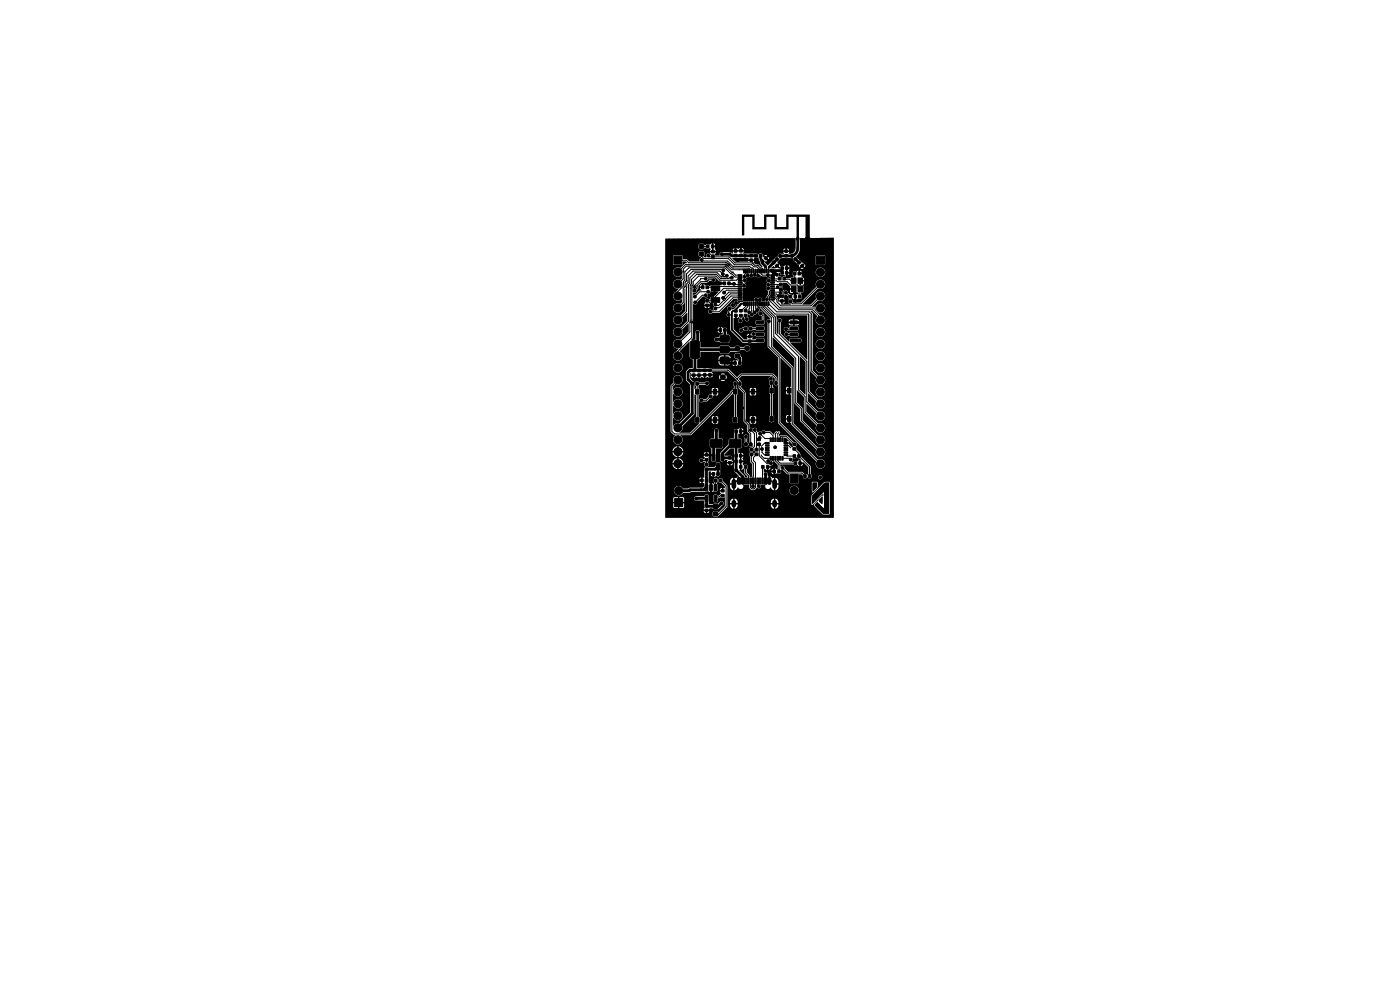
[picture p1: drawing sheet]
<svg xmlns="http://www.w3.org/2000/svg" width="297mm" height="210mm" viewBox="0 0 297 210" stroke-linecap="round" stroke-linejoin="round" font-family="sans-serif">
<g fill="none" stroke="#000" stroke-width=".6">
<path d="M153.1 53.9h1.8l.3 .4h5.2M161.4 54.6l.3 .7M161.8 55.5v.4l.6 .7M163.9 57.4l.9 .9M164.8 55l-1.6 1.7M165.5 54.3h2.5M165.9 57.4h-2.3l.5 .5v.7M165.9 56.9v1M168.7 54.9l.8 .8M169.3 50.9l-.2 2.3-.3 .6-.7 .4M146.9 73.7l.5 .5M147.4 74.2v4.1l-.2 .3"/>
<path d="M148 70.5v3.1l-.6 .6M150.6 78.6h-4.2l-.4 .4v1.5l.9 .9v6.3l-3.1 3M153.7 76.5l.6 .5h1.6M153.7 71.9l-.1 .1h-1.6M153.8 70v1.8M156.4 73.9l-.2 .3h-8.8M156.4 75.5l.6 .5v1M149.9 99.6v3.9M149.9 99.6h1.8l.6-.6v1.6M151.4 94.7v2.4M152 91.3v2.8M153.3 97.1v-.9l2.1-2.1h.6l.2 .1v5.5l1.4 1.5v.8"/>
<path d="M153.3 97.1h1.5M156.2 91.5v2.4M147.7 105.8l2.2-.1 .1 1.7 2.3 .1 .8-.7M148.7 103.9h.1M149.9 103.4l-.6 .5-5.3 .2M152.3 100.6h.1M162.4 100.6v1.4M162.4 100.7h.1"/>
</g>
<g fill="none" stroke="#000" stroke-width=".21">
<path d="M144.4 55.8l-.6-.6h1.8l.5 .5h8.1l1.1 1.2h3.5l.2 .2v.4M144.9 57.5h.1M145.6 59.6h.1M145.6 59.6l-.3 .3v.9M146.3 59v1.1l-.2 .2v7.9l-2.3 2.2M148.8 54.1v.2l.5 .6h5.2l1.3 1.3h3.7l.4 .4h.7l.4 .5v.4M148.9 55.1l.2 .3h5.2l1.2 1.1h3.5l.8 .6v.4M149.7 59.1h-1.1v.2l-1.3 1.3v.3M149.7 59.1h.1M149.9 59.7h-1.2l-.9 .9 .1 .5-.3 .3h-.3v.3M149.9 59.7h.1M150.1 59.6h.1"/>
<path d="M150.1 59.6l-.1 .1M150.1 52.3h-1.3M150.2 54.2l.3 .3h4.2l1.2 1.3h3.7M151.1 54.9h.1M151.2 54.5h.1M151.4 59.4h-1.1l-.2 .2M151.4 54.9h.1M153 59h.1M153.1 58.7h.1M153.3 58.1l-.6-.6h-5.7l-1 1v1.4l-.3 .3-.1 .8v5.1l-1.8 1.8M153.4 57.4l-.2-.2h-6.6l-1 .9v1.5M153.6 58.7h.1"/>
<path d="M153.7 59h.1M153.9 55.7h.1M153.9 56.4h-8.3l-.7 .7v2.1l-1.1 1.1M153.9 56.4l1.3 1.3h.2M153.9 56.5h.1M154 59h.1M154.1 56.1h.1M154.1 56.1h-8.7l-1.6 1.6M154.1 56.1l1.1 1.1h2.3l.3 .3M154.2 58.5h-.3l-.2 .2h-.7l-.8-.8h-4.8l-1.1 1M154.3 56.3h.1M154.4 59h.1"/>
<path d="M154.5 56h.1M154.7 56.2h.1M155 58.9h.1M155 59.4h.1M155.3 58.9h-.5l-.1 .1h-1.9l-.8-.8h-4.2l-1.1 1.1v.9l-.3 .3v7.8M155.4 57.7h.1M155.4 57.7l.6 .7h1M155.5 59.4h.1M156.8 57.2h.1M157 60h.4l.4 .4v.2M157 59.2h-.5l-.3 .2h-3.5l-.8-.8h-3.7l-1.2 1.1v.7l-.2 .2-.1 11-2.9 2.9v1M157 58.8h-1.1l-2.1-2h-7.6l-.9 .9v1.7l-.3 .3v1l-1.2 1.2v.9"/>
<path d="M158 59.5l-1 .1M158.2 57.5v.5l-.3 .3v.4M158.6 57.5v.9M159.4 57.5v.9M159.5 55.8l.6 .5h.6M159.6 55.8h.1M160.2 57.5v.8h-.1M160.4 54.3h.1M160.6 57.5l.1 .8 .1 .2M160.7 56.3h.1M160.7 56.3l.6 .6 .5 .1v.5M160.8 58.5h.1"/>
<path d="M161.4 57.5v.6l.3 .3h1.2M161.8 55.5v.2M162.2 57.5v-1l.4 .4v.6M163 59.5l.5 .5h.4M163 59.5h.1M163 56.7v.8M163.9 59.6h.8l.2 .2h2.1l.7 .7h1.4l.7 .6-.1 .3M163.9 59.2h1.4M164.1 58.6l-.2 .2M164.1 57.9v.3l-.2 .2M164.8 55h.1M165.8 55.7h-.3l-.7 .7"/>
<path d="M165.9 57.8h.1M168 54.2v.1M168.1 54.2v.1M168.6 58v1.3l-.2 .2h-.6l-.3-.3h-1.2M169.3 52.6h-.1M145.3 60.8h.1M145.3 60.8l-.4 .4v3l-1.1 1.2M146.4 68.3h.1M146.4 68.3v2.1l-2.6 2.6M146.8 68.5h.1M146.8 68.2h.1M147.2 78.6h.1"/>
<path d="M149.7 62.6h-.7l-1.5 1.6M150 60.9h1.8M150.2 61.9h-1.8l-1 1M150.6 78.6l3.9-.1 2.5 2.5v1.3l1 1v6l.7 .7v1.4l.6 .6v2.3M153.6 76.6l.1 .1M153.8 71.8l-.1 .1M154.6 66.6h.1M154.6 66.2h.1M154.7 65.4l-.1 1.4M155.6 60.1l.1 .1M155.8 60.4h1.2M156.1 66.9v.8"/>
<path d="M156.1 64.3l-.4 .4h-.2M156.4 73.9h1.7M157 61.2h-3.4l-1.8 1.7v.6l-.2 .2h-1.6M157 63.2h-1.5l-3 2.9h-1.8M157 61.6h-2.9l-.5 .5M157 62h-2.4l-1.2 1.2M157 60.8h-5l-.2 .2-.2-.2M157 62.4l-2.1-.1-2.5 2.5h-.4l-.2-.2M157 62.8h-1.9l-2.5 2.5h-.6l-.2 .2M157.2 66.9v1l-.2 .2M158.2 66.9v.5l.2 .3M158.2 69.7h-.6l-.4 .4"/>
<path d="M158.2 64.4v.5l-1.1 1M158.6 64.4v.7l-.4 .5v.3M159 64.4l-.1 1.9M159.4 64.4l.1 2.3M159.8 70.9h1.4M159.8 64.4v1.6l.3 .3M160.2 64.4v1l.5 .4M160.4 63.6l.2 .1v.7M161.2 63.6l-.2 .1v.7M161.2 69.7h-1.9M161.4 66.5l.4 .5M161.4 64.4v.8l2.3 2.2v6.2l4.4 4.4v11.9l6 6"/>
<path d="M161.8 64.4v.7l2.3 2.3v3.9l4.7 4.7v9.5l1.2 1.2v2.5l4.1 4.1M161.8 67h.1M161.9 67v1.3M161.9 65.2h.1M162.2 64.4v.6l2.3 2.3v3.4l4.9 4.9v7.1l1.4 1.4v3.4l3.3 3.3M162.6 64.4v.4l1.8 1.8h7.1v16.5l2.6 2.6M163 64.4l1.8 1.8h6.9l.5 .5v12l1.9 1.9M163.1 68.2v5.3l2.2 2.2v14l8.8 8.7M163.7 66.4h.1M163.9 63.6v.2l1.6 1.5 8.6 .1M163.9 61.6h-.4l-.3 .2v.7l-.3 .3v.5l-.2 .2M163.9 62.4h.8l.5 .4v-.1"/>
<path d="M163.9 62h1.6l.1 .1M163.9 60.8h-.4l-.6 .4M163.9 62.8h-.4l-.3 .2v.7l2 2h7.2l1.7 1.7v.5M165 60.9l-.3 .3h-.8M165 60.9h.1M165.2 62.7h.1M165.4 68v2.9l5.7 5.7v8.7l3 2.9M165.6 62.1h.1M165.6 61.4l.5 .5v.7l-.3 .2M165.6 60.4h-2.6M166.7 62.1l.9 .8M166.8 70.9h1.6"/>
<path d="M168.4 61.3l.2 .2v.7M168.4 69.7l-.1 .1h-1.6M168.4 72.2h1.2M168.7 62.9l.1 .1M169.7 61.5v1.4M174.1 62.8l-2.1 2.1h-6.3l-.9-.9v-.4l-.4-.4h-.5M174.1 60.3l-4.2 4.2h-1.8l-.5-.5M143.8 80.6l-1.3 1.3v9.6l.6 .6h3.4l8.6-8.6 .2-.4h.7l-.1-1.7v1.2M147.9 81.4h.1M147.9 81.4v7.9M149.9 97.5l-.2 .2h-.9M149.9 97.5h.1"/>
<path d="M149.9 97.5v1M149.9 99.6h.1M150 81.3l-2.1 .1M150.7 84.1l-.8 .8h-1.1M150.9 94.1h1.1l-.6 .6M152.3 99l-.3 .3M153.3 97.1h.1M156 83.6v5.5M156.2 93.9l-.2 .2M156.3 80.4l.9-.9h6.7l.7 .7v1.1M158.2 99v1.3l.6 .6v1.1M158.2 92.6v1.7"/>
<path d="M158.2 92.6h.1M159.3 91.2l.8 .8v2.7l-.7 .7M159.4 96.4v1.5l.4 .4v4.8M160.1 91.2v.2l.4 .4v3.6M160.5 96.4l-.7 .6v.7l.5 .4v5.3l-.3 .3h-.5l-.3-.3 .1-1.4M161.1 94.3v2.4l1.6 1.7h.5l.8-.8v-.6M161.3 92l1 1h1.2M161.5 96.5l.6 .7h1.4M161.6 95.3v.7l.6 .5h.6M161.8 99v3M162 91.8h1.3l.7 .6v.6M162.8 94h-.6l-.7 .7"/>
<path d="M163.5 80.3l.2 2.6M163.7 83.4v6M164.5 97.2v.6l.8 .7v1.5M164.7 91.8l-.2 .2v1.3M165 97.2v.6l.5 .5h3.3M165.2 91.8l-.2 .2v1.3M165.5 93.3l.1-.7h1.3l1.6 1.7M166 97.2h1.5l.2 .3M166 99.3l1.1 1h3l.7 .7M166.7 94.5h.5l.5 .5M166.7 96.5l.3 .3h1.5M168.5 95.2l1 1v.6l2.2 2.2v2"/>
<path d="M169.7 98.3v1.2l-.1 .1M149.9 105.7h.1M149.9 103.4h.1M151.8 101.9v1.5M152.9 101.9l1.1 1.2v4.4l-1.6 1.6h-.6M153.3 105.1h-.4l-.4 .3h-.4l-.3 .3M155.9 101l.1 .2h.6l.2 .2v.6h-.5l-.6 .7M159.8 103.1l-.1 .1M160.3 102v.1M160.3 100.9v.1M160.8 102v1l.2 .2M163.3 100.7l-.1 .1v1.2h.5l.6 .7"/>
<path d="M164.2 100l.2 .2v.8"/>
</g>
<g fill="#000">
<path d="M148.8 60h1.1l.6-.4h.4a.47 .47 0 0 0 .7 .2 .47 .47 0 0 0 .1-.7 .47 .47 0 0 0-.7 0h-.8l-.1-.2 1.6-.1 .9 .9h.5v.3h.6v.2l-.6 .1v.2h-2.2l-.2 .2-.5-.2-.5 .1-.5-.3v.6l-.2 .2h-.5l.3 .5-.5 .1-.8 .7-.5 .2v-.5h.4l.3-.2 .4-.7v-.5l.8 .1v-.5l-.3 .1-.1 .3h-.4zM155.3 54.7h3.5v.3h1.2l-.1-.3h.7l.3-.2 .5 1.6 .4 .5h-.4l-.6-.6h-.6l-.3-.3 .1-.4h-1.2l-.1 .2h-2.6zM147 64.5h.1a.45 .45 0 0 0 .6 .1 .45 .45 0 0 0 .2-.5l1.2-1.2h.2a.5 .5 0 0 0 .7 .1 .5 .5 0 0 0 .1-.6l.4-.1 .3-.5h1.7l-1 1.2h-.7l-.1 .4h-.9l-.2 .2 .1 .6-.3 .4h1.2l-.2-.4 .3-.3 .1 .4h.6l.1 .8a.48 .48 0 0 0 0 .7l-.4 .1a.46 .46 0 0 0-.7-.1 .46 .46 0 0 0 0 .7 .46 .46 0 0 0 .7-.1l1.6-.1 2.9-2.9h.8l.2 .4h.9l.1-2.8a.49 .49 0 0 0 .6-.2 .49 .49 0 0 0-.2-.6l-.2-.2a.51 .51 0 0 0 .6-.3 .51 .51 0 0 0-.1-.6l.1-.3 .6-.1a.57 .57 0 0 0 .8 0h.6a.5 .5 0 0 0 .6 .2 .5 .5 0 0 0 .3-.5l.4 .2h.8l.5 .2a.24 .24 0 0 1 .4-.1 .24 .24 0 0 1-.1 .4 .5 .5 0 0 0-.7 .2 .5 .5 0 0 0 .2 .7 .54 .54 0 0 0-.1 .8 .51 .51 0 0 0-.2 .6 .51 .51 0 0 0 .5 .3v.7l-.3 .3-.1 .4a.54 .54 0 0 0-.3 .8h-.7a.53 .53 0 0 0-.1-.7 .53 .53 0 0 0-.7 .1 .49 .49 0 0 0-.7-.1 .49 .49 0 0 0-.1 .7h-2.3l-.1 .2h-.6l-.3 .4-.2 .1a.48 .48 0 0 0-.2-.8 .48 .48 0 0 0-.7 .5h-.3l-.3 .4 .4 .5h.3l.3-.5h.5l-.8 .9h-.4l-.4-.6h-.3l-.3 .4v1.1a.49 .49 0 0 0 0 .6 .49 .49 0 0 0 .6 .1v2.9l2.6 2.5 1.8 .2 2.8-.2 .1-.6-.2-.3h-1.4l-.4 .3h-.7l.2-.4h-1.3l.2 .4h-.7l-.8-.8 1.8 .1v-.5h.3v.5h.7l.3-.2 .4 .3h1.4l.2-.2v-.5l-.2-.2h-1.4l-.3 .1a.61 .61 0 0 0-1 .2l-.6 .1-.3 .3h-1.3l-1.3-1.2h1a.49 .49 0 0 0 .5 .5 .49 .49 0 0 0 .4-.5l.3 .2h.4l.3-.2v-.5h.1v.5l.3 .2h.4l.2-.2 2.2 .1 .3-.2v-.4l-.3-.3h-1.4l-.3 .3-1.1-.3-.3 .3-.4-.3h-.3l-1.1 .5-.2 .3h-1l-.2-.2v-2.3h.3v-.5l.3-.1 .1 .6 .4-.3 .2 .4a.47 .47 0 0 0-.2 .8 .47 .47 0 0 0 .8-.2h2.8v.4l.3 .3h1.4l.2-.3-.1-1.7-.2-.3v-.3l-.4-.3-.6 .3v.3l.3 .4 .4 .1v.8h-1.1l-.2 .3h-2.8v-.9a.31 .31 0 0 1 .4 0 .31 .31 0 0 1 .1 .4 .48 .48 0 0 0 .4 .4 .48 .48 0 0 0 .5-.3 .48 .48 0 0 0-.3-.6l.1-.5h.3a.49 .49 0 0 0 .5 .5 .49 .49 0 0 0 .5-.5h.4l.8-.9-.3-.5-.4-.1v-.2h.6l.1 .3 2.2 2.2v.2a.48 .48 0 0 0-.7 .2 .48 .48 0 0 0 .1 .6v5.1l2.2 2.2v5h-.1l-.1-.7-.8-.9h-6.8l-.9 .8-1.8-1.8-6.6-.2v-1.1h4.5l.2 .4 .4 .2h1.5l.4-.2h.5l.1 .2 .3 .1v-.4l-.9 .1 .1-.5 .8 .1v-.5l-.3 .1-.1 .3h-.4v-.2h-1.1v.9h-.3v-.9h-1.2v.3h-4.5v-.7l.5-.2h4v.3h2.6a.72 .72 0 0 0-.6-.9h-.5v.9h-.3v-.9l-.8 .1-.4 .5h-4l.2-.7h7.2l.1 .7 .6 .2-.1 .4-.3-.2v1.2l.4-.2 .7 .1 .2-.4v-1.1l-.6-1.1h-.7l-.3 .4h-7.2v-.6l3.9-.1 .5 .4 1.4 .1 .5-.5h1.4l.6-.1 .2-.3h.8a.67 .67 0 0 0 1.1 .1 .67 .67 0 0 0-.2-1 .67 .67 0 0 0-1 .4h-.7l-.3-.3-.6-.1-.4 .4h-.9l-.5-.4h-1.4l-.5 .4-3.9-.1-.1-1.7h3l.3 .5 .8 .1 .4 .2 1.4 .1 .5-.4v-1a.57 .57 0 0 0-.6-.5l-.1-1.2-.2-.2-.6 .1-.4-.2v1.2l.3-.1v.4a.67 .67 0 0 0-.8 .7h-.7l-.3 .3h-3l-.1-1.7h3.8l.2 .3 .3 .1v-.4h-4.3a.46 .46 0 0 0-.5-.1 .46 .46 0 0 0-.4 .3v1.7h-.8l.3-.5v-1.8h5.7v-.4l-.3 .1-.2 .3h-5.2v-4.8h2.4l.2 .3 .6 .1 .4-.4-.4-.1v.5h-.3v-.5l-2.9 .1zM157.4 45.5h2.7v2.7h2v-2.7h2.7v2.7h2v-2.7h5v5.4h-.9v-.2l.4 .1 .2-.1-.2-.2-.4 .2v-4.7h-1.4v4.9h-.5v-4.9h-1.7v2.7h-3v-2.7h-1.7v2.7h-3v-2.7h-1.7v4h-.5zM141.1 50.6l27.7-.1v2a1.22 1.22 0 0 1-1 1.3h-.5l.1-.4h-1.2l.1 .4h-.9l-.4 .3v.4h-.4l-1.8 1.8-.6-.6 .1-.3 .5-.1-.6-.5h.5l.3 .3v-.6l-.3 .3h-.5l-.4-.3v-.3h.3l.4 .4 .3-.3-.4-.2-.6 .1-.2-.4h-.5l-.2 .2-.3-.2h-2.9l.1-.4h-2.4l.1 .4-.6-.3h-1.8a.55 .55 0 0 0-.4 .7h-1l-.1-.2 .2-.5h-1.2l.3 .4-.2 .2a.5 .5 0 0 0-.7-.3 .5 .5 0 0 0-.1 .8l-.6-.1 .1-.9-.1-.3h-.8l-.3 .2v.7l.5 .5a.55 .55 0 0 0-.3 .8h-2.2l-.6-.6h-.8l-.1-.7h-1.8v2h1.8l.2-.7h.5l.3 .2-.4 .2-1 .9a1.03 1.03 0 0 0-1.3 .4 1.03 1.03 0 0 0 .3 1.4 1.03 1.03 0 0 0 1.4-.2v.6l-.3 .4a1.05 1.05 0 0 0-1.6 .7 1.05 1.05 0 0 0 1.1 1.2l-.2 .3a1.39 1.39 0 0 0-.8 1.7 1.08 1.08 0 0 0 1.8 .1v.7l-.3 .3a1.03 1.03 0 0 0-1.6 .7 1.03 1.03 0 0 0 1.2 1.2 1.03 1.03 0 0 0 .7-1.5l.5-.5v-3l.1-.1 .1 4.7-1 1.1a1.03 1.03 0 0 0-1.6 .7 1.03 1.03 0 0 0 1.2 1.2 1.03 1.03 0 0 0 .7-1.6l1.1-1v1.8l-1.5 1.4a1.03 1.03 0 0 0-1.5 .9 1.03 1.03 0 0 0 1.3 1.1 1.03 1.03 0 0 0 .6-1.6l1.4-1.3v1.7l-1.8 1.8a1.04 1.04 0 0 0-1.5 .7 1.04 1.04 0 0 0 1.1 1.2l-.4 .5a1.04 1.04 0 0 0-.5 1.6 1.04 1.04 0 0 0 1.7 0 1.04 1.04 0 0 0-.5-1.6l2.1-2v3.2l.2 .4 .5 .2v1.7l-.8 .1-.6 .6-.1 1.9 .9 1v5.9l-2.2 2.3-.3-.1a1.16 1.16 0 0 0-1.1 .6v-1.7a1.04 1.04 0 0 0 1.7 .3 1.04 1.04 0 0 0-.4-1.7 1.18 1.18 0 0 0-1.3 .6v-1.7a1.04 1.04 0 0 0 1.7 .3 1.04 1.04 0 0 0-.4-1.7 1.18 1.18 0 0 0-1.3 .6v-1.8a1.04 1.04 0 0 0 1.7 .3 1.04 1.04 0 0 0-.4-1.6 1.18 1.18 0 0 0-1.3 .5v-.8a.73 .73 0 0 1 1.1-.3 1.02 1.02 0 0 0 .8-1.3 1.02 1.02 0 0 0-1.4-.7 1.02 1.02 0 0 0-.4 1.5l-.6 .7v9.7l.7 .8h.3a1.03 1.03 0 0 0-.1 1.8 1.03 1.03 0 0 0 1.6-.7h5.8v1.4l.3 .4v2.5l.3 .3h.4l.2-.3 .1-2.6h1.2l.3-.4-.1-1.5-.9-.3v-1.6a.46 .46 0 0 0-.4-.4 .46 .46 0 0 0-.4 .3l-.1 1.8h-.6l-.3 .4h-5.8l-.1-.6-.4-.4 2.3-.1 2.7-2.7 1.7 .1a1.02 1.02 0 0 0 1.4-.1v-.4h-.6v.7h-.3v-.7h-.5v.4h-1.7l1.1-1.1h.6v.4h1.4v-.4l-.3-.2h-.3v.6h-.3v-.6h-.4l-.1 .2h-.6l5-5 .4 .3v4.6l-.3 .1v1.1l.1 .1 .9-.1v-1l-.2-.2v-4.6l.2-.2v-1.1l-.3-.1 .1-1.3-.2-.2-.5 .2 .1 1.3-.2 .1-.1 .3-.2 .1-.4 .5-6.3 6.3v-1.2l-.3-.1v-3.6h.1a.46 .46 0 0 0 .3 .5 .46 .46 0 0 0 .6-.1l.8-.1 .6-.5a.54 .54 0 0 0 .6-.7 .85 .85 0 0 0 1.2-.2v-.5h-.6v.7h-.3v-.7h-.5l-.1 .5a.45 .45 0 0 0-.5 0 .45 .45 0 0 0-.2 .5l-.4 .4h-.6a.46 .46 0 0 0-.5-.1 .46 .46 0 0 0-.4 .3h-.1v-1l.3-.1v-1.2h2.5v.4h1.4v-.4l-.3-.2h-.3v.6h-.3v-.6h-.4l-.1 .2h-2.5l-.3-.1v-.5l.1-.2h1.4a.47 .47 0 0 0 .7-.2 .47 .47 0 0 0-.2-.7 .47 .47 0 0 0-.7 .3h-1.2l-.2-.2-.5 .1-.1 .6 .1 .3 .1 .5-.3 .1-.1-1.4-.5-.4h6.1l.4 .1 .5-.1-.4-.5-.5 .5h-6.1l-.4-.4v-.5l.5 .4 .8-.2 .4 .2v-.5h.3v.5l.5-.3 .4 .2v-.4h.4v.4l.3-.2 .8 .2 .3-.2h1.5l.1 .6 .4-.5h.5l.4 .5 .1-.7-.1-.2-.4 .4h-.5l-.4-.4-.1 .3h-1.5l.1-.2h-.4v.4h-.3v-.4h-3.2v.5h-.3v-.5l-.6 .1v-.7h.3l-.1 .3 6.3-.1 .5 .5 .4-.5-.4-.1-2.2 .1-.2-.4 .1-.1h3.2l2.3 2.2-.1 .7 .3 .7 .9 1v6l.8 .7v1.4l.5 .6v1.7l-.2 .4-.3-.4v-.8a.47 .47 0 0 0 .1-.7 .47 .47 0 0 0-.7 .1 .47 .47 0 0 0 .1 .6l-.1 .8a.59 .59 0 0 0 .2 .9l.5-.1a.18 .18 0 0 1 0-.3 .18 .18 0 0 1 .3 0 .18 .18 0 0 1 0 .3l.5 .1 .4-.2-.3 .4-.5 .2v.7h.8l.2-.6 .1 .5 .7 .1v.2h-.7l-.2 .6-.2-.6h-.6l-.2 .2v.4l.2 .3v1.1l.5 .5v2.3l-.2 .4h-.4v-.4l-.6-.6 .1-1.5-.5-.1-.3 .1-.2-.3 .2-.4h-.4v1.7l.4-.3 .2 .1v.9l.6 .6v.2h-.4l-.1-.3-1.2-1.2h.2v-2.4h.3v.4h.4l-.2-.4 .2-.5h-.4v.5h-.3v-.8h.7l-.1-.3-.3-.1v.4h-.3v-.4h-.4v-1h.5l.3-.3v-1.4l-.2-.3-.6-.1v-1h1l.1-.4h-.4v.5h-.4l.1-.8h.7l-.1-.3-.3-.1v.4h-.3v-.4l-.4 .2-.6-.1-.2 .1-.1 1.9h-.8l-.3 .2v1l-1.8 1.9v1.6l.2 .2 .5 .1 .3-.4h.5l-.1 .4h1.3l-.3-.4 .1-.3-.1-.5-1.4-.1-.1-.3 1.2-1.3h.8v4.7l1.1 1.2-.4 .1-.2 .3-.4-.1v.6h-.3v-.6l-.4 .3-.2 .9h.5v.3h-.5v.5l.2 .4 .4 .3v-.5h.3v.5l.4-.2 .3-.4a.62 .62 0 0 0 .9 .3 .62 .62 0 0 0 .3-.9h1.2l.1 .7 .5 .5 .6-.1 .5-.5a.51 .51 0 0 0 .7 .1 .51 .51 0 0 0 .1-.7l1 .1a.63 .63 0 0 0 .3 .8 .63 .63 0 0 0 .8-.3l.3 .4 .4 .2v-.5h.3v.5l3-.1v.2a1.01 1.01 0 0 0 1.5 .8 1.01 1.01 0 0 0 0-1.7 1.01 1.01 0 0 0-1.5 .7h-2.8l.4-.4v-.7h-.5v-.3h.5v-.5l-.1-.4-.4-.3-.1 .6h-.3v-.6l-.4 .2-.4-.4v1.6l-.3-.1v-.4l-.2-.1v-.2h.2v-.8h-.2l-.2-.9h1l.1 .3 .3 .1v-.4l-1.7-.1-.3 .2-.1-.5h2.1v-.4l-.3 .1-.1 .3h-1.7v-.2l.3-.2 .3 .3 .6-.1 .2-.4h-.4v.5h-.3v-.6l.2-.2 .5-.1a.56 .56 0 0 0 .6-.8l.2-.2 .8 .9v.9l-.2 .1-.4-.3v1.2l.4-.3 .8 .1 .1-.8 .4 .1 .9 .9h.5l.1 1.9 4.6-.1v1.8l.2 .3 1-1.1v-1.1l-3.9 .1v-1.7l.5-.1 .6 .9h.4l.2-.3 .3 .3 .5-.1 .2-.2h1.3v.1a.46 .46 0 0 0 .7 .3 .46 .46 0 0 0 0-.7 .46 .46 0 0 0-.7 .3h-1.3v-.4l-.2-.3-.1-1.6-2-2.1-.2-.7-.7-.7-.1-.5-.2-.1 .3-.3-.1-.5-.5-.2-1.5-1.4-1.6 .1v-.4l.2-.3a.3 .3 0 0 0-.2-.3 .3 .3 0 0 0-.3 .1l-.4-.1-.3 .4-.1 .3-.7-.7h-1.1a.59 .59 0 0 0-.9 .1l-.3-.1-.4 .3-.3-.4a.49 .49 0 0 0-.2-.6 .49 .49 0 0 0-.6 .2l-.3-.2h-.4v-.8l-.3-.4 .4 .1a1.02 1.02 0 0 0 1.3-.1v-.4h-.5v.7h-.3v-.7h-.5v.4h-.4l-.5-.4v-.7h.9v.4h1.3v-.4l-.2-.2h-.3v.6h-.3v-.6h-.4l-.1 .2h-.9v-4.9l.9 .1a1.02 1.02 0 0 0 1.3-.1v-.4h-.5v.7h-.3v-.7h-.5v.4h-.9v-.4l-.6-.7h1.5v.4h1.3v-.5l-.5-.1v.6h-.3v-.6h-.4l-.1 .2h-1.5l-.4-.4 .2-.9-.7-.9 .7-.5h6.1l-.1 .1a.52 .52 0 0 0-.1 .9l-.1 .7 .2 .3v.3l-.2 .2v1.1l.2 .2v4.5l-.2 .2v1.1a.77 .77 0 0 0 1 0v-1.1l-.3-.2v-4.5l.3-.2v-1.1l-.3-.2 .1-1.1-.1-.2a.63 .63 0 0 0-.4-1h.3l.6 .5-.1 1.3 .7 .1 .1 8.1 8 8.1a1.03 1.03 0 0 0 .7 1.5 1.03 1.03 0 0 0 1.2-1.2 1.03 1.03 0 0 0-1.5-.7l-7.9-8v-.1h1.2l.1 .2 .4 .1v-.7h-.5v.4h-1.2v-1.1h1.2v.4h.5v-.6h-.4l-.1 .2h-1.2v-4.9h1.2l.1 .2 .4 .1v-.7h-.5v.4h-1.2v-1.1h1.2v.4h.5v-.6h-.4l-.1 .2h-1.2v-6.4l2.2 2.2v3.9l-.2 .1v1.6h.2v4.3l-.2 .1v1.6h.2v.3l5.3 5.3a1.03 1.03 0 0 0 .7 1.6 1.03 1.03 0 0 0 1.2-1.2 1.03 1.03 0 0 0-1.5-.7l-5.2-5.3v-11.8l-4.4-4.4v-1.9l4.6 4.5v9.4l1.2 1.3 .1 2.5 3.4 3.4a1.03 1.03 0 0 0 .6 1.6 1.03 1.03 0 0 0 1.2-1.1 1.03 1.03 0 0 0-1.4-.8l-3.3-3.3v-2.5l-1.2-1.3v-2.5l1.4 1.4 .1 3.4 2.6 2.6a1.02 1.02 0 0 0 .7 1.5 1.02 1.02 0 0 0 1.2-1.2 1.02 1.02 0 0 0-1.5-.6l-2.5-2.5v-1.8l2.1 2.1a1.03 1.03 0 0 0 .6 1.5 1.03 1.03 0 0 0 1.2-1.1 1.03 1.03 0 0 0-1.4-.8l-2.2-2.1v-1.8l1.8 1.8a1.02 1.02 0 0 0 .7 1.5 1.02 1.02 0 0 0 1.2-1.3 1.02 1.02 0 0 0-1.5-.6l-1.8-1.7h1.2a1.01 1.01 0 0 0 1.4 1 1.01 1.01 0 0 0 .3-1.7 1.01 1.01 0 0 0-1.6 .5l-.1 .2-1.2-.2v-16.2l.1 .1v12l1.3 1.2a1.03 1.03 0 0 0 .6 1.6 1.03 1.03 0 0 0 1.2-1.1 1.03 1.03 0 0 0-1.4-.8l-1.1-1.1v-.6h.5a1.01 1.01 0 0 0 1.4 1 1.01 1.01 0 0 0 .3-1.7 1.01 1.01 0 0 0-1.6 .5l-.1 .2h-.5v-2.6h.5a1.01 1.01 0 0 0 1.4 1.1 1.01 1.01 0 0 0 .3-1.7 1.01 1.01 0 0 0-1.6 .4l-.1 .2h-.5v-2.5h.5a1.01 1.01 0 0 0 1.4 1 1.01 1.01 0 0 0 .3-1.6 1.01 1.01 0 0 0-1.6 .4l-.1 .2h-.5v-2.5h.5a1.01 1.01 0 0 0 1.4 1 1.01 1.01 0 0 0 .3-1.7 1.01 1.01 0 0 0-1.6 .5l-.1 .2h-.5v-3.8l-.5-.6h.3l1.1 1.1a1.01 1.01 0 0 0-.1 1.6 1.01 1.01 0 0 0 1.6-.3 1.01 1.01 0 0 0-.8-1.5h-.1l-1.3-1.2 .4-.1a1.02 1.02 0 0 0 1.5 .5 1.02 1.02 0 0 0 0-1.6 1.02 1.02 0 0 0-1.6 .6l-.7-.1 1.2-1.2a1.03 1.03 0 0 0 1.5-.8 1.03 1.03 0 0 0-1.2-1.2 1.03 1.03 0 0 0-.6 1.6l-1.3 1.2h-1.7l3.3-3.4a1.03 1.03 0 0 0 1.5-.7 1.03 1.03 0 0 0-1.2-1.2 1.03 1.03 0 0 0-.6 1.6l-3.4 3.3h-1.5l-.3-.6-.6-.1-.2 .3v.4l.2 .2h.3l.2 .2h-2.1l-.1-.2h.6l.2-.4h-.5v.4h-.3v-.4h-.5l-.2-.5-.5-.6v-.3l.3 .2a.55 .55 0 0 0 .7 .5l-.2 .4h1.2l-.3-.4 .3-.9 .4 .1 .3 .3 .1 .5 .6 .1 .2-.2 .5 .3v-1.2l-.5 .3-.5-.1-.4-.4-.1-.2h.5l.2 .3h.4v-.8h-.6v.5h-.5a.55 .55 0 0 0-.8-.2l-.3-.7-.6-.1 .7-.2v-.7h.8l.7 .7v.4h.7l.2 .2v.9l.9-.2-.1 .5-.4-.2v1.2l.4-.2h.7l.1-.6-.2-.6 .5-.2v-1.2l-.9-.2 1-.1 .1-.7h-.7v.7h-.3v-.8l.2-.2h.8v-.5l-.1-.2-.5-.1 .1-.4h-.5l-.2-.3h.7v-.2h2.9a1.01 1.01 0 0 0 1.4 1 1.01 1.01 0 0 0 .3-1.7 1.01 1.01 0 0 0-1.6 .5l-.1 .2h-2.9l-.4-.3v.5h-.3v-.5l-.4 .3-.6-.1-.2 .2 .1 1h-.5l-.1 .2h-.8l-.2-.3-.5-.1-.2 .2v.7h-.2v-.7l-.2-.2h-.4l.1-.4-.2-.3h.4l.2 .4 .6-.1 .4 .3 .5-.1 .3-.4h-.5v.5h-.3v-.8h.8l-.1-.3 .1-.4h-.5v.7h-.3v-.8h3.1l.4 .1 .3-.1-.3-.3-.4 .3h-3.1v-.2h.8l-.1-.2-.4-.2v.4h-.3v-.4l-.4 .2h-.8l-.1-.5-.4 .4 .3 .3 .2-.1v.3h-.4l-.3-.3-.4 .3h-.8l.5-.5 .2 .3 .8-.9-.3-.2 .5-.4 .1-.4h2.8l.1 .3 1.2 1.1 .1 .5 .4-.3h.4l.3 .3 .1-.3v-.3l-.4 .3h-.4l.5-.6-.5-.1-1.1-1.3h4.1l.1 1.8 1.9-.1v-1.9l-6.1 .1a2.2 2.2 0 0 0 .8-1.7v-2.1h7.2v59.3h-35.8v-1.4h8.2l.3 .4 1.6-.1 .1 .8 .9 .1 2.1-2v-1.1h.6v.2h.5v.3h-.5a.82 .82 0 0 0 .6 .9v-.5h.3v.5l.6-.4 .1-.5h-.5v-.3h.5v-.2h7v.2h.5v.3h-.5a.82 .82 0 0 0 .7 .9v-.5h.3v.5l.3-.1 .3-.4v-.4h-.5v-.3h.5l-.2-.7h7.2v1l.2 .1 2.3-2.3 .1 .4h-.3l-.5 .4-.4 .7-.8 .6v.3l1.8 1.9h1.4l.1-6.8-.9-.1-.6 .4-2.3 2.4-.1 1h-7.2l-.4-.2v.5h-.3v-.5l-.5 .2-.2 .5h-7l-.2-.5-.5-.2v.5h-.3v-.5l-.4 .2-.2 .5h-.6v-3.5l-1-1-.1-.5h-.5l-.3 .2 .1 .6 .5 .1 .8 .8v.3h-.3v.5l-.2 .2-.6 .1 .3 .4-.5 .5-.5-.3-.6 .1-.1 1.3 .3 .2h.4l.2-.2 .1-.6 .6-.2h.9v1.8l-1.3 1.4-.4-.3h-.7l-.2 .3h-.9l.2-.3h-.5v.4h-.3v-.4h-8.6v-2.7h1.7v.8h.7v.3h-.7v.7l.3 .3h.7v-.7h.3v.7l1-.2v-.8h-.6v-.3h.6v-.8h2.1v.1a.46 .46 0 0 0 .7 .4h1.5l.1 1.5-.2 .4h1.2v-.2l1.9 .1 1.1-1.1a.46 .46 0 0 0-.2-.5 .46 .46 0 0 0-.5 0l-.5 .5h-1.9l-.1-1.8-.2-.2h-.5l-.2 .4h-1.8l-.4 .4h-2.1l-.2-.2h-.8v.6h-.3v-.6h-.7l-.3 .2h-1.7v-1.7h1.9v.2a1.03 1.03 0 0 0 .8 .9 1.03 1.03 0 0 0 1.1-.6h1.4l.3-.1h2.7l1-.2 .4 .2v-1.9h.3v1.9l.4-.2h.6l.2-.3 1 .1v-.5l-.4 .2-.1 .2h-.5l-.1-1.5 .2-.2v-.5l-.2-.2-.6 .1v1l-.5-.1h-.7v-1.7h.5l.1 .2 .3 .2v-.5l-.9 .1v-.8h.5v.4h.5l.2 .2v.6l.5-.2a.47 .47 0 0 0 .5 0 .47 .47 0 0 0 .3-.4v-2.3l1.4 .1a.66 .66 0 0 0 .9 .3l.2-.1 .2-.3h-.5v.4h-.3v-.4h-1.9l-.2-.2h-.5l-.2 .1v.5l-.3 .4-2.1 .1-.1 .2v1.9h-.3v1.2l.3-.1v.7l-.3 .3h-2.8l-.3 .2h-1.1a1.03 1.03 0 0 0-1.1-.5 1.03 1.03 0 0 0-.8 .9h-1.9v-1.9h7.2l.2 .3 .3 .1v-.4h-7.7v-.4l7.7 .1v-.5l-.3 .1-.2 .3h-7.2v-3.5h2.2v.3h-.6a1.14 1.14 0 0 0 1 1v-.7h.3v.7h.1a1.15 1.15 0 0 0 .9-1h-.7v-.3h.7l-.3-.6h3.6v.2a.46 .46 0 0 0 .4 .3 .46 .46 0 0 0 .5-.1h.4l-.2 .4 .1 .5h.8l.1-.5-.2-.4 .2-.3v-.4l-.2-.2 .3-.4h-1.2l.3 .4-.2 .3h-.2a.46 .46 0 0 0-.5-.1 .46 .46 0 0 0-.4 .3h-3.6l-.7-.4v.7h-.3v-.7a1.14 1.14 0 0 0-1 1h-1.6v-2.5h2.2v.3h-.6a1.14 1.14 0 0 0 1 1v-.7h.3v.7l.6-.3 .3-.4h5.6l-.1-.2-.3-.2-.1 .4h-.3v-.4l-.3 .2-.1 .2h-4.4l.1-.3h-.7v-.3h.7l-.1-.2a1.15 1.15 0 0 0-.9-.8v.6h-.3v-.6h-.2a1.15 1.15 0 0 0-.8 1h-1.6v-17.8h1.7v.2a1.01 1.01 0 0 0 1.5 .8 1.01 1.01 0 0 0 0-1.7 1.01 1.01 0 0 0-1.5 .7h-1.7v-25.9h7.1v.6l.3 .3h.7l.3-.4 .5 .2 .6-.1 .2 .2-.2 .4h.5l-.1-.5h.4v.5h.4v-.1h15.6l-.1-.3-.4-.1v.4h-.3v-.4l-.4 .4h-14.4h4.1v-.5h.3v.5l1.6-.1-.1-.2-.4-.2v.5h-.3v-.5l-.4 .2-.3-.2h-.5l-.4 .4h-3.6l-.2-.2 .1-.4h-.4v.3h-.3v-.6h.7l-.1-.3-.2-.2-.1 .5h-.3v-.5l-.4 .3-.6-.1-.3 .2-.5-.3h-.7l-.3 .3h-7.1zM169.7 75.6l1.2 1.2-.1 6.9-1.1-1.1zM164.6 66.9h6.6v9.4l-3.6-3.6 1.7-.1a.51 .51 0 0 0 .8-.4 .51 .51 0 0 0-.8-.4l-1.6-.1-.2 .3-.1 .5-1.7-1.7h.7a.47 .47 0 0 0 .3 .5 .47 .47 0 0 0 .5-.1l.5 .2h1.4l.3-.3v-.4l-.2-.2h-1.5l-.5 .1a.45 .45 0 0 0-.5-.2 .45 .45 0 0 0-.3 .4h-.7v-1h.6a.46 .46 0 0 0 .3 .4 .46 .46 0 0 0 .5-.1h2.1l.2-.2v-.4l-.2-.3h-1.5l-.3 .4-.3-.1a.46 .46 0 0 0-.5-.1 .46 .46 0 0 0-.3 .4h-.6v-1.2h1.6l.4 .4h1.4l.3-.1 .1-.4h-.9v.5h-.3v-.5l-2.6 .1 .1-.4 3.7-.1-.2-.3h-.7v.4h-.3v-.4h-.6l-.4 .4h-1.5a.46 .46 0 0 0-.2-.6 .46 .46 0 0 0-.6 .1 .46 .46 0 0 0 .1 .6v2.6l-.3-.3v-3.4zM147.3 83.7l.4 .1v4.6l-.3 .1v1.1l.1 .1 .9 .1-2 2-2.3-.1a1.07 1.07 0 0 0 .7-1.3l2.5-2.5zM166.3 92.9h.5l1.2 1.2v.4l.3 .3-.3 .1-.6-.8h-.7l-.1-.2 .8-.1-.2-.2h-.3v.3h-.3v-.3l-.3-.1zM165.5 98.5h2.8l.3 .2 .6-.1 .3 .3 .6-.1 .2-.4h-.4v.5h-.4l.1-1.3-.4 .3-.6-.1-.3 .2h-.3l.2-.4v-.4h.5l.3-.2 .9 .5v.6l.5-.1 1.1 1.1v1.4l-.3 .3-1-.7h-3l-.7-.7a.51 .51 0 0 0-.4-.6 .51 .51 0 0 0-.6 .2zM156.2 101.9h.6l.2 .2-.1 .5-.2 .1v-.5h-.5zM172.4 102.4h.9a1.91 1.91 0 0 1-.9 1.9z"/>
<path d="M174.1 105.7l.4-.4-.1 1.6-.8-.7zM174.6 102.7l.5-.3h.8v6.6h-1.3l-1.8-1.9 .6-.6 1.4 1.4v-3.6l-2.5 2.7 .1-2z"/>
</g>
<g fill="#000" stroke="#000" stroke-width=".21">
<path d="M143 54.3h1.7v1.7h-1.7zM148.4 51.9h.8v.8h-.8zM148.4 53.5h.8v.7h-.8zM149.9 52h.5v.5h-.5zM150.9 52h.5v.5h-.5zM151 54.1h.5v.5h-.5zM151 53.1h.5v.5h-.5zM155.8 54h.5v.4h-.5zM155.8 53h.5v.5h-.5zM156.9 53.9h.6v.5h-.6zM156.9 53h.6v.4h-.6zM156.6 58.3h.8v.1l-.8 .1z"/>
<path d="M156.6 58.7h.8v.1l-.8 .1zM156.6 59.1h.8v.1l-.8 .1zM156.6 59.5h.8v.1l-.8 .1zM156.6 59.9h.8v.1l-.8 .1zM157.8 57.1l.1 .1v.7h-.1zM158.2 57.1l.1 .1v.7h-.1zM158.4 59h4v4h-4zM158.6 57.1l.1 .1v.7h-.1zM159 57.1l.1 .1v.7h-.2zM159.4 57.1l.1 .1v.7h-.2zM159.1 54h.5v.5h-.5zM159.1 54.9h.5v.5h-.5z"/>
<path d="M159.8 57.1l.1 .1v.7h-.2zM160.1 54h.5v.5h-.5zM160.2 57.1l.1 .1v.7h-.2zM160.6 57.1l.1 .1v.7h-.2zM161.1 54h.5v.5h-.5zM161 57.1l.1 .1v.7h-.2zM161.5 55.3l.3-.2 .3 .4-.4 .3zM161.4 57.1l.1 .1v.7h-.2zM161.8 57.1l.2 .1-.1 .7h-.2zM162.3 54.5l.5 .2-.3 .4-.4-.3zM162.2 57.1l.2 .1-.1 .7h-.2zM162.6 57.1l.2 .1-.1 .7h-.2z"/>
<path d="M163 57.1l.2 .1-.1 .7h-.2zM164.1 55.4h.2l.2 .3-.4 .4-.3-.4zM163.5 59.9h.8v.1l-.7 .1zM163.5 59.5h.8v.1l-.7 .1zM163.5 59.1h.8v.1l-.7 .1zM163.5 58.7h.8v.1l-.7 .1zM163.5 58.3h.8v.1l-.7 .1zM164.7 54.7l.2-.1 .3 .4-.3 .4-.4-.4zM164.7 56.1h.2l.3 .3-.4 .3-.3-.3zM165.4 54l.2-.1 .3 .4-.3 .4-.4-.3zM165.7 56.6h.5v.5h-.5zM165.1 58.8h.5v.6h-.5z"/>
<path d="M165.7 57.6h.5v.5h-.5zM166.7 56.6h.4v.5h-.4zM166.7 57.6h.4v.5h-.4zM166.5 54h.6v.5h-.6zM166.5 53h.6v.5h-.6zM166.2 58.8h.4v.6h-.4zM167.9 59h1v1.1h-1zM167.7 54.2l.4-.3 .3 .3-.4 .4-.3-.2zM168.4 57.8h.4v.5h-.4zM168.4 54.8l.4-.2 .3 .3-.4 .4-.3-.2zM169 50.4h.5v.5h-.5zM169.3 57.8h.5v.5h-.5z"/>
<path d="M169.3 59h1v1.1h-1zM169.4 55.4h.2l.3 .3-.4 .4-.4-.4zM170.1 56.1h.2l.2 .3-.3 .3-.4-.3zM170.9 50.4h.9v.5h-.9zM173.2 54.4h1.7v1.7h-1.7zM146.9 78.4h.5v.5h-.5zM146.9 79.3h.5v.5h-.5zM146.6 72.4l.2-.1h1.1l.5 .2v3.1l-.2 .4h-1.4l-.3-.2-.1-3zM148 78.4h.5v.5h-.5zM148 79.3h.5v.5h-.5zM148.8 60.7h.5v.5h-.5zM149.2 78.3h.6v.5h-.6z"/>
<path d="M149.2 79.3h.6v.5h-.6zM149.8 63.6h.5v.4h-.5zM149.8 64.5h.5v.5h-.5zM149.8 60.7h.5v.5h-.5zM150.3 78.3h.6v.5h-.6zM150.3 79.3h.6v.5h-.6zM150.9 63.1h1.8v1h-1.8zM150.9 60.6h1.8v1h-1.8zM152.6 69.7h.5v.6h-.5zM153.4 59.8h.5v.6h-.5zM153.5 69.7h.5v.6h-.5zM152.8 75.9l.3-.2 1.5 .1 .1 .3v.9l-.3 .2-1.5-.1-.2-.3z"/>
<path d="M152.8 73.6l.3-.2 1.5 .1 .1 .3v.9l-.3 .2-1.5-.1-.2-.3zM152.8 71.3l.3-.2 1.5 .1 .1 .3v.9l-.3 .2-1.5-.1-.2-.3zM154.4 59.8h.5v.6h-.5zM154.6 65.1l.5 .3-.2 .4-.5-.3zM155.2 64.6l.3-.2 .3 .4-.3 .3zM156 75.1h.9v.8h-.9zM156 73.6h.9v.7h-.9zM155.7 76.7h.5v.6h-.5zM155.8 65.7h.6v.5h-.6zM155.8 66.7h.6v.5h-.6zM156.7 76.7h.5v.6h-.5zM156.6 60.3h.8v.1l-.8 .1z"/>
<path d="M156.6 60.7h.8v.1l-.8 .1zM156.6 61.1h.8v.1l-.8 .1zM156.6 61.5h.8v.1l-.8 .1zM156.6 61.9h.8v.1l-.8 .1zM156.6 62.3h.8v.1l-.8 .1zM156.6 62.7h.8v.1l-.8 .1zM156.6 63.1h.8v.1l-.8 .1zM156.6 63.5h.8v.1l-.8 .1zM156.9 65.7h.6v.5h-.6zM156.9 66.7h.6v.5h-.6zM157.8 64l.1 .1v.7h-.1zM158 69.4h.5v.6h-.5z"/>
<path d="M158.2 64l.1 .1v.7h-.1zM157.9 65.7h.6v.4h-.6zM157.9 66.7h.6v.5h-.6zM158.6 64l.1 .1v.7h-.1zM158.8 72.1h.5v.5h-.5zM158.8 71.2h.5v.4h-.5zM159 69.4h.5v.6h-.5zM159 64l.1 .1v.7h-.2zM159.4 64l.1 .1v.7h-.2zM159.8 64l.1 .1v.7h-.2zM160.2 64l.1 .1v.7h-.2zM160.6 65.4h.2l.2 .3-.4 .4-.3-.3z"/>
<path d="M160.6 64l.1 .1v.7h-.2zM161 64l.1 .1v.7h-.2zM161.3 66.2h.2l.2 .3-.4 .3-.3-.3zM161.4 64l.1 .1v.7h-.2zM161.8 64l.2 .1-.1 .7h-.2zM160.5 68.1h1.5v.5l-1.5 .1zM160.5 69.4l1.5-.1v.6l-1.5 .1zM160.5 70.7l1.5-.1v.6h-1.5zM160.5 71.9h1.5v.5l-1.5 .1zM162.2 64l.2 .1-.1 .7h-.2zM162.6 64l.2 .1-.1 .7h-.2zM163 64l.2 .1-.1 .7h-.2z"/>
<path d="M163.5 63.5h.8v.1l-.7 .1zM163.5 63.1h.8v.1l-.7 .1zM163.5 62.7h.8v.1l-.7 .1zM163.5 62.3h.8v.1l-.7 .1zM163.5 61.9h.8v.1l-.7 .1zM163.5 61.5h.8v.1l-.7 .1zM163.5 61.1h.8v.1l-.7 .1zM163.5 60.7h.8v.1l-.7 .1zM163.5 60.3h.8v.1l-.7 .1zM165.4 60.1h.5v.5h-.5zM165.4 61.2h.5v.4h-.5zM165.6 62.6h.5v.5h-.5z"/>
<path d="M165.6 63.6h.5v.5h-.5zM167.4 62.7h.5v.5h-.5zM167.4 63.7h.5v.5h-.5zM167.9 60.7h1v1.2h-1zM168.5 62.6h.5v.6h-.5zM167.7 71.9h1.4l.1 .5-1.5 .1zM167.7 70.7l1.4-.1 .1 .6h-1.5zM167.7 69.4l1.4-.1 .1 .6-1.5 .1zM167.7 68.1h1.4l.1 .5-1.5 .1zM169.3 60.7h1v1.2h-1zM169.5 62.6h.4v.6h-.4zM146.6 81.1h.5v.6h-.5z"/>
<path d="M147.6 82.6h.7v1h-.7zM147.6 88.6h.7v1h-.7zM147.6 81.1h.5v.6h-.5zM149.6 97.3h.6v.5h-.6zM149.6 96.3h.6v.4h-.6zM149.6 99.3h.6v.5h-.6zM149.6 98.3h.6v.5h-.6zM150.8 93.2h2.4v1.7h-2.4zM151.3 82.6h.8v1h-.8zM151.3 88.6h.8v1h-.8zM151.1 96.4h.6l-.1 1.4-.5-.1zM152.1 98.3h.5l-.1 1.4-.5-.1z"/>
<path d="M153 96.4h.6l-.1 1.4-.5-.1zM154.5 97.9h.6v.5h-.6zM154.5 96.9h.6v.5h-.6zM154.8 93.2h2.4v1.7h-2.4zM155.6 82.6h.8v1h-.8zM155.6 88.6h.8v1h-.8zM155.9 97.6h.5v.5h-.5zM155.9 96.4h.5v.5h-.5zM155.9 91.2h.5v.5h-.5zM155.7 81.1h.5v.6h-.5zM156.9 97.6h.4v.5h-.4zM156.9 96.4h.5v.5h-.5z"/>
<path d="M156.9 91.2h.5v.5h-.5zM156.9 98.8h.5v.5h-.5zM156.7 81.1h.5v.6h-.5zM157.9 98.8h.5v.5h-.5zM158 94h.5v.5h-.5zM159 94h.5v.5h-.5zM159.1 96.2h.6v.4h-.6zM159.1 95.1h.6v.5h-.6zM159.4 82.6h.7v1h-.7zM159.4 88.6h.7v1h-.7zM160.2 96.2h.6v.4h-.6zM160.2 95.1h.6v.5h-.6z"/>
<path d="M160.7 93h.6v.5h-.6zM160.7 94h.6v.5h-.6zM161.6 98.8h.5v.5h-.5zM162.4 93.9h.8v.2h-.8zM162.4 94.4h.8v.2h-.8zM162.4 94.9h.8v.2h-.8zM162.4 95.4h.8v.2h-.8zM162.4 95.9h.8v.2h-.8zM162.4 96.4h.8v.2h-.8zM162.6 98.8h.5v.5h-.5zM163.3 82.4h.8v1h-.8zM163.3 88.4h.8v1h-.8z"/>
<path d="M163.4 96.8h.2v.8h-.2zM163.4 92.9h.2v.8h-.2zM163.9 96.8h.2v.8h-.2zM163.9 92.9h.2v.8h-.2zM163.4 81h.4v.5h-.4zM164 99.7h.5v.6h-.5zM164.4 96.8h.2v.8h-.2zM164.4 92.9h.2v.8h-.2zM164.9 96.8h.2v.8h-.2zM164.9 92.9h.2v.8h-.2zM164.4 81h.5v.5h-.5zM165 99.7h.5v.6h-.5z"/>
<path d="M165.4 96.8h.2v.8h-.2zM165.4 92.9h.2v.8h-.2zM165.9 96.8h.2v.8h-.2zM165.9 92.9h.2v.8h-.2zM166.3 96.4h.8v.2h-.8zM166.3 95.9h.8v.2h-.8zM166.3 95.4h.8v.2h-.8zM166.3 94.9h.8v.2h-.8zM166.3 94.4h.8v.2h-.8zM166.3 93.9h.8v.2h-.8zM167.1 82.4h.7v1h-.7zM167.1 88.4h.7v1h-.7z"/>
<path d="M168.3 96.5h.5v.5h-.5zM168.5 98h.5v.5h-.5zM168.2 94h.6v.5h-.6zM168.2 95h.6v.5h-.6zM169.2 96.5h.5v.5h-.5zM169.5 98h.5v.5h-.5zM143.1 105.8h1.7v1.7h-1.7zM148.7 101.6h.5v.6h-.5zM149.6 102.8l.6 .1-.1 1.2-.5-.1zM149.6 105.1h.6l-.1 1.3-.5-.1zM149.6 108h.6v.5h-.6zM149.6 107.1h.6v.4h-.6z"/>
<path d="M149.6 101.6h.5v.6h-.5zM150.6 102.8l.5 .1-.1 1.2-.5-.1zM151.4 108.6h.8v.8h-.8zM151.4 107h.8v.8h-.8zM151.6 101.6h.5v.6h-.5zM151.1 100.3h.5v.5h-.5zM151.5 102.8l.6 .1-.1 1.2-.5-.1zM151.5 105.1h.6l-.1 1.3-.5-.1zM152.6 101.6h.5v.6h-.5zM152.1 100.3h.5v.5h-.5zM153 103.9h.6v.4h-.6zM153 104.9h.6v.5h-.6z"/>
<path d="M156.6 101.4l.5 .1-.1 1.2-.5-.1zM157.4 101.4l.5 .1-.1 1.2-.5-.1zM158.1 101.4l.3 .1-.1 1.2-.2-.1zM158.6 101.4l.3 .1-.1 1.2-.2-.1zM159.1 101.4l.3 .1-.1 1.2-.2-.1zM159.6 101.4l.3 .1-.1 1.2-.2-.1zM160.1 101.4l.3 .1-.1 1.2-.2-.1zM160.6 101.4l.3 .1-.1 1.2-.2-.1zM161.1 101.4l.3 .1-.1 1.2-.2-.1zM161.6 101.4l.3 .1-.1 1.2-.2-.1zM162.2 101.4l.5 .1-.1 1.2-.5-.1zM163 101.4l.5 .1-.1 1.2-.5-.1z"/>
<path d="M167.6 100.7h1.7v1.7h-1.7zM170.5 100.7h.5v.6h-.5zM171.5 100.7h.5v.6h-.5z"/>
<circle cx="142" cy="51" r=".3"/>
<circle cx="142" cy="56.2" r=".3"/>
<circle cx="142" cy="52.9" r=".3"/>
<circle cx="142" cy="59.2" r=".3"/>
<circle cx="142.5" cy="52" r=".3"/>
<circle cx="143" cy="51" r=".3"/>
<circle cx="143" cy="52.9" r=".3"/>
<circle cx="143.5" cy="52" r=".3"/>
<circle cx="143.8" cy="57.7" r=".85"/>
<circle cx="144" cy="51" r=".3"/>
<circle cx="144" cy="52.9" r=".3"/>
<circle cx="144.5" cy="52" r=".3"/>
<circle cx="145" cy="51" r=".3"/>
<circle cx="145" cy="52.9" r=".3"/>
<circle cx="145.3" cy="53.8" r=".3"/>
<circle cx="145.5" cy="52" r=".3"/>
<circle cx="146" cy="51" r=".3"/>
<circle cx="146" cy="52.9" r=".3"/>
<circle cx="146.5" cy="52" r=".3"/>
<circle cx="146.6" cy="53.9" r=".3"/>
<circle cx="146.8" cy="54.9" r=".3"/>
<circle cx="147" cy="51" r=".3"/>
<circle cx="147" cy="52.9" r=".3"/>
<circle cx="147.5" cy="52" r=".3"/>
<circle cx="148" cy="51" r=".3"/>
<circle cx="148.9" cy="55.1" r=".3"/>
<circle cx="149" cy="51" r=".3"/>
<circle cx="149.7" cy="59.1" r=".3"/>
<circle cx="150" cy="51" r=".3"/>
<circle cx="150.2" cy="54.2" r=".3"/>
<circle cx="151" cy="51" r=".3"/>
<circle cx="151.4" cy="59.4" r=".3"/>
<circle cx="152" cy="51" r=".3"/>
<circle cx="152" cy="52.3" r=".3"/>
<circle cx="152.9" cy="52.6" r=".3"/>
<circle cx="153" cy="51" r=".3"/>
<circle cx="153.1" cy="53.9" r=".3"/>
<circle cx="153.3" cy="58.1" r=".3"/>
<circle cx="153.4" cy="57.4" r=".3"/>
<circle cx="153.5" cy="51.9" r=".3"/>
<circle cx="154" cy="51" r=".3"/>
<circle cx="154" cy="52.8" r=".3"/>
<circle cx="154.2" cy="58.5" r=".3"/>
<circle cx="154.5" cy="51.9" r=".3"/>
<circle cx="154.9" cy="53.2" r=".3"/>
<circle cx="155" cy="51" r=".3"/>
<circle cx="155.3" cy="58.9" r=".3"/>
<circle cx="155.4" cy="51.8" r=".3"/>
<circle cx="156" cy="52.4" r=".3"/>
<circle cx="156" cy="51" r=".3"/>
<circle cx="156.5" cy="55.2" r=".3"/>
<circle cx="156.5" cy="51.8" r=".3"/>
<circle cx="157" cy="51" r=".3"/>
<circle cx="157.2" cy="52.3" r=".3"/>
<circle cx="157.6" cy="51.7" r=".3"/>
<circle cx="157.9" cy="58.7" r=".3"/>
<circle cx="158" cy="59.5" r=".3"/>
<circle cx="158" cy="51" r=".3"/>
<circle cx="158" cy="54.3" r=".3"/>
<circle cx="158.2" cy="53.2" r=".3"/>
<circle cx="158.5" cy="51.9" r=".3"/>
<circle cx="158.6" cy="58.4" r=".3"/>
<circle cx="159" cy="51" r=".3"/>
<circle cx="159" cy="59.5" r=".3"/>
<circle cx="159" cy="52.8" r=".3"/>
<circle cx="159.4" cy="58.4" r=".3"/>
<circle cx="159.5" cy="51.9" r=".3"/>
<circle cx="160" cy="51" r=".3"/>
<circle cx="160" cy="52.8" r=".3"/>
<circle cx="160.1" cy="58.3" r=".3"/>
<circle cx="160.5" cy="59.6" r=".3"/>
<circle cx="160.5" cy="55.6" r=".3"/>
<circle cx="160.5" cy="51.9" r=".3"/>
<circle cx="160.8" cy="58.5" r=".3"/>
<circle cx="161" cy="51" r=".3"/>
<circle cx="161" cy="52.8" r=".3"/>
<circle cx="161.5" cy="51.9" r=".3"/>
<circle cx="161.8" cy="59.5" r=".3"/>
<circle cx="162" cy="51" r=".3"/>
<circle cx="162" cy="52.8" r=".3"/>
<circle cx="162.5" cy="53.6" r=".3"/>
<circle cx="162.5" cy="51.9" r=".3"/>
<circle cx="162.9" cy="58.4" r=".3"/>
<circle cx="163" cy="51" r=".3"/>
<circle cx="163" cy="52.8" r=".3"/>
<circle cx="163" cy="59.5" r=".3"/>
<circle cx="163.1" cy="55.4" r=".3"/>
<circle cx="163.2" cy="54.2" r=".3"/>
<circle cx="163.6" cy="51.9" r=".3"/>
<circle cx="163.6" cy="57.4" r=".3"/>
<circle cx="163.7" cy="53.5" r=".3"/>
<circle cx="163.8" cy="54.7" r=".3"/>
<circle cx="164" cy="51" r=".3"/>
<circle cx="164" cy="52.8" r=".3"/>
<circle cx="164.5" cy="53.6" r=".3"/>
<circle cx="164.6" cy="51.9" r=".3"/>
<circle cx="164.8" cy="58.3" r=".3"/>
<circle cx="165" cy="51" r=".3"/>
<circle cx="165.1" cy="52.7" r=".3"/>
<circle cx="165.6" cy="51.9" r=".3"/>
<circle cx="165.7" cy="53.3" r=".3"/>
<circle cx="165.8" cy="55.7" r=".3"/>
<circle cx="166" cy="51" r=".3"/>
<circle cx="166.3" cy="55.2" r=".3"/>
<circle cx="166.5" cy="51.7" r=".3"/>
<circle cx="166.8" cy="52.4" r=".3"/>
<circle cx="166.9" cy="55.9" r=".3"/>
<circle cx="167" cy="51" r=".3"/>
<circle cx="167.1" cy="58.7" r=".3"/>
<circle cx="167.4" cy="55.2" r=".3"/>
<circle cx="167.6" cy="51.9" r=".3"/>
<circle cx="167.7" cy="57.9" r=".3"/>
<circle cx="167.9" cy="53.1" r=".3"/>
<circle cx="168" cy="55.9" r=".3"/>
<circle cx="168" cy="51" r=".3"/>
<circle cx="168.2" cy="52.3" r=".3"/>
<circle cx="168.7" cy="56.3" r=".3"/>
<circle cx="170.1" cy="54" r=".3"/>
<circle cx="170.1" cy="51" r=".3"/>
<circle cx="170.1" cy="54.8" r=".3"/>
<circle cx="170.2" cy="53" r=".3"/>
<circle cx="170.4" cy="57.9" r=".3"/>
<circle cx="170.6" cy="51.9" r=".3"/>
<circle cx="170.6" cy="58.6" r=".3"/>
<circle cx="170.9" cy="54.6" r=".3"/>
<circle cx="170.9" cy="55.7" r=".3"/>
<circle cx="170.9" cy="59.5" r=".3"/>
<circle cx="171" cy="51.3" r=".3"/>
<circle cx="171.1" cy="52.9" r=".3"/>
<circle cx="171.6" cy="51.9" r=".3"/>
<circle cx="171.7" cy="54" r=".3"/>
<circle cx="171.8" cy="58.7" r=".3"/>
<circle cx="171.8" cy="59.9" r=".3"/>
<circle cx="172.1" cy="52.9" r=".3"/>
<circle cx="172.4" cy="51" r=".3"/>
<circle cx="172.6" cy="51.9" r=".3"/>
<circle cx="173.1" cy="52.9" r=".3"/>
<circle cx="173.3" cy="51" r=".3"/>
<circle cx="173.6" cy="51.9" r=".3"/>
<circle cx="174.1" cy="57.8" r=".85"/>
<circle cx="174.1" cy="52.9" r=".3"/>
<circle cx="174.2" cy="51" r=".3"/>
<circle cx="174.6" cy="51.9" r=".3"/>
<circle cx="175.1" cy="52.9" r=".3"/>
<circle cx="175.1" cy="51" r=".3"/>
<circle cx="175.6" cy="51.9" r=".3"/>
<circle cx="176" cy="51" r=".3"/>
<circle cx="176.1" cy="52.9" r=".3"/>
<circle cx="176.1" cy="54.5" r=".3"/>
<circle cx="142" cy="74.4" r=".3"/>
<circle cx="143.8" cy="78" r=".85"/>
<circle cx="143.8" cy="60.3" r=".85"/>
<circle cx="143.8" cy="70.4" r=".85"/>
<circle cx="143.8" cy="65.3" r=".85"/>
<circle cx="143.8" cy="62.8" r=".85"/>
<circle cx="143.8" cy="75.5" r=".85"/>
<circle cx="143.8" cy="73" r=".85"/>
<circle cx="143.8" cy="67.9" r=".85"/>
<circle cx="145.3" cy="77.7" r=".3"/>
<circle cx="147.3" cy="60.9" r=".3"/>
<circle cx="147.3" cy="61.7" r=".3"/>
<circle cx="147.4" cy="62.9" r=".3"/>
<circle cx="147.5" cy="64.1" r=".3"/>
<circle cx="148" cy="70.5" r=".3"/>
<circle cx="149" cy="71.8" r=".3"/>
<circle cx="149" cy="77.1" r=".3"/>
<circle cx="149" cy="65.2" r=".3"/>
<circle cx="149.1" cy="68.2" r=".3"/>
<circle cx="149.7" cy="62.6" r=".3"/>
<circle cx="150.2" cy="61.9" r=".3"/>
<circle cx="150.7" cy="66.1" r=".3"/>
<circle cx="150.8" cy="64.8" r=".3"/>
<circle cx="151" cy="60.1" r=".3"/>
<circle cx="151" cy="77.2" r=".3"/>
<circle cx="151.1" cy="75.4" r=".3"/>
<circle cx="151.3" cy="68.1" r=".3"/>
<circle cx="151.6" cy="62.2" r=".3"/>
<circle cx="151.8" cy="64.6" r=".3"/>
<circle cx="151.8" cy="65.5" r=".3"/>
<circle cx="151.8" cy="70" r=".3"/>
<circle cx="152" cy="72" r=".3"/>
<circle cx="152.3" cy="68.9" r=".3"/>
<circle cx="152.5" cy="66.9" r=".3"/>
<circle cx="153.4" cy="63.2" r=".3"/>
<circle cx="153.6" cy="62.1" r=".3"/>
<circle cx="154" cy="65.9" r=".3"/>
<circle cx="154.2" cy="69" r=".3"/>
<circle cx="154.6" cy="66.8" r=".3"/>
<circle cx="155.2" cy="76.3" r=".3"/>
<circle cx="155.6" cy="72.1" r=".3"/>
<circle cx="155.7" cy="60.2" r=".3"/>
<circle cx="155.9" cy="78.2" r=".3"/>
<circle cx="156.2" cy="64.3" r=".3"/>
<circle cx="156.2" cy="67.7" r=".3"/>
<circle cx="157" cy="68.1" r=".3"/>
<circle cx="157.2" cy="70.1" r=".3"/>
<circle cx="157.9" cy="60.6" r=".3"/>
<circle cx="157.9" cy="62.3" r=".3"/>
<circle cx="157.9" cy="63.1" r=".3"/>
<circle cx="157.9" cy="61.5" r=".3"/>
<circle cx="158.5" cy="67.7" r=".3"/>
<circle cx="158.5" cy="73.9" r=".5"/>
<circle cx="158.6" cy="63.5" r=".3"/>
<circle cx="158.9" cy="66.3" r=".3"/>
<circle cx="159" cy="61" r=".3"/>
<circle cx="159" cy="62.3" r=".3"/>
<circle cx="159.3" cy="63.5" r=".3"/>
<circle cx="159.5" cy="66.7" r=".3"/>
<circle cx="159.9" cy="70.9" r=".3"/>
<circle cx="160.1" cy="66.3" r=".3"/>
<circle cx="160.4" cy="63.6" r=".3"/>
<circle cx="160.5" cy="61" r=".3"/>
<circle cx="160.5" cy="62.3" r=".3"/>
<circle cx="161.2" cy="63.6" r=".3"/>
<circle cx="161.3" cy="77.2" r=".3"/>
<circle cx="161.9" cy="60.9" r=".3"/>
<circle cx="161.9" cy="62.4" r=".3"/>
<circle cx="162" cy="63.3" r=".3"/>
<circle cx="162.7" cy="63.5" r=".3"/>
<circle cx="162.9" cy="61.2" r=".3"/>
<circle cx="163" cy="60.4" r=".3"/>
<circle cx="163.1" cy="68.2" r=".3"/>
<circle cx="165" cy="60.9" r=".3"/>
<circle cx="165.2" cy="62.8" r=".3"/>
<circle cx="165.3" cy="73.8" r=".3"/>
<circle cx="165.4" cy="68" r=".3"/>
<circle cx="165.6" cy="62.1" r=".3"/>
<circle cx="166.6" cy="60.6" r=".3"/>
<circle cx="166.7" cy="62.1" r=".3"/>
<circle cx="166.7" cy="69.8" r=".3"/>
<circle cx="166.8" cy="63.7" r=".3"/>
<circle cx="166.9" cy="70.9" r=".3"/>
<circle cx="166.9" cy="68.4" r=".3"/>
<circle cx="167.1" cy="75.6" r=".3"/>
<circle cx="167.3" cy="61.3" r=".3"/>
<circle cx="168.3" cy="67.3" r=".3"/>
<circle cx="168.6" cy="62.2" r=".3"/>
<circle cx="168.7" cy="63.8" r=".3"/>
<circle cx="169.6" cy="72.2" r=".3"/>
<circle cx="169.7" cy="68.4" r=".3"/>
<circle cx="170.8" cy="62.6" r=".3"/>
<circle cx="170.9" cy="60.5" r=".3"/>
<circle cx="171" cy="61.4" r=".3"/>
<circle cx="171.8" cy="61" r=".3"/>
<circle cx="172.1" cy="63.4" r=".3"/>
<circle cx="174.1" cy="70.5" r=".85"/>
<circle cx="174.1" cy="73" r=".85"/>
<circle cx="174.1" cy="75.5" r=".85"/>
<circle cx="174.1" cy="60.3" r=".85"/>
<circle cx="174.1" cy="65.4" r=".85"/>
<circle cx="174.1" cy="67.9" r=".85"/>
<circle cx="174.1" cy="78.1" r=".85"/>
<circle cx="174.1" cy="62.8" r=".85"/>
<circle cx="176.2" cy="61.7" r=".3"/>
<circle cx="142" cy="95.7" r=".3"/>
<circle cx="142" cy="98.3" r=".3"/>
<circle cx="143.8" cy="98.4" r=".85"/>
<circle cx="143.8" cy="85.7" r=".85"/>
<circle cx="143.8" cy="80.6" r=".85"/>
<circle cx="143.8" cy="95.8" r=".85"/>
<circle cx="143.8" cy="88.2" r=".85"/>
<circle cx="143.8" cy="83.1" r=".85"/>
<circle cx="143.8" cy="90.7" r=".85"/>
<circle cx="143.8" cy="93.3" r=".85"/>
<circle cx="145.6" cy="97" r=".3"/>
<circle cx="145.6" cy="98.4" r=".3"/>
<circle cx="145.6" cy="84.9" r=".3"/>
<circle cx="145.6" cy="82.4" r=".3"/>
<circle cx="145.8" cy="87.4" r=".3"/>
<circle cx="146.3" cy="90.7" r=".3"/>
<circle cx="146.5" cy="93.4" r=".3"/>
<circle cx="148.1" cy="92.1" r=".3"/>
<circle cx="148.1" cy="93.4" r=".3"/>
<circle cx="148.1" cy="94.8" r=".3"/>
<circle cx="148.8" cy="97.7" r=".3"/>
<circle cx="148.8" cy="84.9" r=".3"/>
<circle cx="148.9" cy="86.5" r=".3"/>
<circle cx="148.9" cy="96.4" r=".3"/>
<circle cx="150" cy="81.3" r=".3"/>
<circle cx="150.5" cy="89" r=".3"/>
<circle cx="150.6" cy="96.5" r=".3"/>
<circle cx="150.7" cy="84.1" r=".3"/>
<circle cx="150.9" cy="85.8" r=".3"/>
<circle cx="150.9" cy="90.1" r=".3"/>
<circle cx="151.1" cy="80.4" r=".3"/>
<circle cx="152" cy="91.3" r=".3"/>
<circle cx="153.1" cy="89.1" r=".3"/>
<circle cx="153.2" cy="83.1" r=".3"/>
<circle cx="153.2" cy="90.1" r=".3"/>
<circle cx="153.4" cy="80" r=".5"/>
<circle cx="153.7" cy="98.2" r=".3"/>
<circle cx="153.9" cy="81.8" r=".3"/>
<circle cx="154.6" cy="86.7" r=".3"/>
<circle cx="154.9" cy="99.2" r=".3"/>
<circle cx="156.2" cy="99.7" r=".3"/>
<circle cx="157.2" cy="95.5" r=".3"/>
<circle cx="157.2" cy="92.3" r=".3"/>
<circle cx="157.2" cy="90.2" r=".3"/>
<circle cx="157.4" cy="86.5" r=".3"/>
<circle cx="158.1" cy="97.9" r=".3"/>
<circle cx="158.1" cy="91.5" r=".3"/>
<circle cx="158.1" cy="96.7" r=".3"/>
<circle cx="158.2" cy="94.3" r=".3"/>
<circle cx="158.2" cy="92.6" r=".3"/>
<circle cx="158.5" cy="83" r=".3"/>
<circle cx="158.6" cy="89.1" r=".3"/>
<circle cx="159.3" cy="94.3" r=".3"/>
<circle cx="159.3" cy="91.2" r=".3"/>
<circle cx="159.6" cy="81.8" r=".3"/>
<circle cx="160.1" cy="91.2" r=".3"/>
<circle cx="161.1" cy="94.3" r=".3"/>
<circle cx="161.1" cy="89.2" r=".3"/>
<circle cx="161.1" cy="92.9" r=".3"/>
<circle cx="161.2" cy="83.1" r=".3"/>
<circle cx="161.2" cy="92" r=".3"/>
<circle cx="161.6" cy="95.3" r=".3"/>
<circle cx="162" cy="91.8" r=".3"/>
<circle cx="163" cy="97.8" r=".3"/>
<circle cx="163.5" cy="80.3" r=".3"/>
<circle cx="163.6" cy="98.3" r=".3"/>
<circle cx="164.2" cy="99.1" r=".3"/>
<circle cx="164.4" cy="94.9" r=".3"/>
<circle cx="166" cy="99.2" r=".3"/>
<circle cx="166.2" cy="88.8" r=".3"/>
<circle cx="166.2" cy="83.1" r=".3"/>
<circle cx="166.6" cy="93.7" r=".3"/>
<circle cx="167.2" cy="81.1" r=".3"/>
<circle cx="167.3" cy="84.4" r=".3"/>
<circle cx="167.5" cy="90.3" r=".3"/>
<circle cx="167.7" cy="97.5" r=".3"/>
<circle cx="168.1" cy="99.3" r=".3"/>
<circle cx="169.6" cy="99.6" r=".3"/>
<circle cx="170.1" cy="90.3" r=".3"/>
<circle cx="170.2" cy="84.7" r=".3"/>
<circle cx="170.4" cy="81.7" r=".3"/>
<circle cx="174.1" cy="80.6" r=".85"/>
<circle cx="174.1" cy="85.7" r=".85"/>
<circle cx="174.1" cy="88.2" r=".85"/>
<circle cx="174.1" cy="90.8" r=".85"/>
<circle cx="174.1" cy="95.9" r=".85"/>
<circle cx="174.1" cy="83.2" r=".85"/>
<circle cx="174.1" cy="98.4" r=".85"/>
<circle cx="174.1" cy="93.3" r=".85"/>
<circle cx="141.9" cy="106.5" r=".3"/>
<circle cx="143.8" cy="100.1" r=".3"/>
<circle cx="144" cy="104.1" r=".85"/>
<circle cx="144" cy="108.5" r=".3"/>
<circle cx="145.8" cy="106.7" r=".3"/>
<circle cx="147.7" cy="105.8" r=".3"/>
<circle cx="148.1" cy="101.9" r=".3"/>
<circle cx="148.8" cy="108.2" r=".3"/>
<circle cx="148.9" cy="102.8" r=".3"/>
<circle cx="148.9" cy="100.8" r=".3"/>
<circle cx="150" cy="109.2" r=".3"/>
<circle cx="150.8" cy="108.3" r=".3"/>
<circle cx="150.8" cy="104.6" r=".3"/>
<circle cx="150.8" cy="102.3" r=".3"/>
<circle cx="151" cy="101.4" r=".3"/>
<circle cx="152.3" cy="104.6" r=".3"/>
<circle cx="153.1" cy="106.8" r=".3"/>
<circle cx="154.5" cy="102.5" r=".3"/>
<circle cx="155.7" cy="108.9" r=".3"/>
<circle cx="155.7" cy="104.7" r=".3"/>
<circle cx="155.9" cy="101" r=".3"/>
<circle cx="157.1" cy="106.8" r=".3"/>
<circle cx="157.8" cy="104.7" r=".3"/>
<circle cx="159.7" cy="103.2" r=".3"/>
<circle cx="160.3" cy="104.8" r=".3"/>
<circle cx="161" cy="103.2" r=".3"/>
<circle cx="162.4" cy="104.9" r=".3"/>
<circle cx="162.4" cy="100.6" r=".3"/>
<circle cx="162.8" cy="107" r=".3"/>
<circle cx="163.3" cy="100.7" r=".3"/>
<circle cx="164.3" cy="104.9" r=".3"/>
<circle cx="164.4" cy="101" r=".3"/>
<circle cx="164.5" cy="108.6" r=".3"/>
<circle cx="166.1" cy="102.7" r=".3"/>
<circle cx="166.1" cy="106.8" r=".3"/>
<circle cx="168.5" cy="104" r=".85"/>
<circle cx="169.3" cy="106.7" r=".3"/>
<circle cx="171" cy="102.7" r=".3"/>
<circle cx="173.6" cy="107.2" r=".3"/>
<circle cx="174" cy="101.2" r=".3"/>
<circle cx="175.2" cy="103.4" r=".3"/>
</g>
<path d="M155.7 102.1v1.1M155.7 106.6v.6M164.3 102.1v1.1M164.3 106.6v.6" fill="none" stroke="#000" stroke-width="1"/>
<path d="M151 60.1h2.7M154.6 60.1l1.1 .1M155.5 60.2h.1M156.9 64.8h.1M157.8 64.4h-.6l-1.1 1.2v.4h-.6l-.2 .2v3.7l2.4 2.5h3.4l.1-.2M165.2 62.8h.6" fill="none" stroke="#000" stroke-width=".4"/>
</svg>
